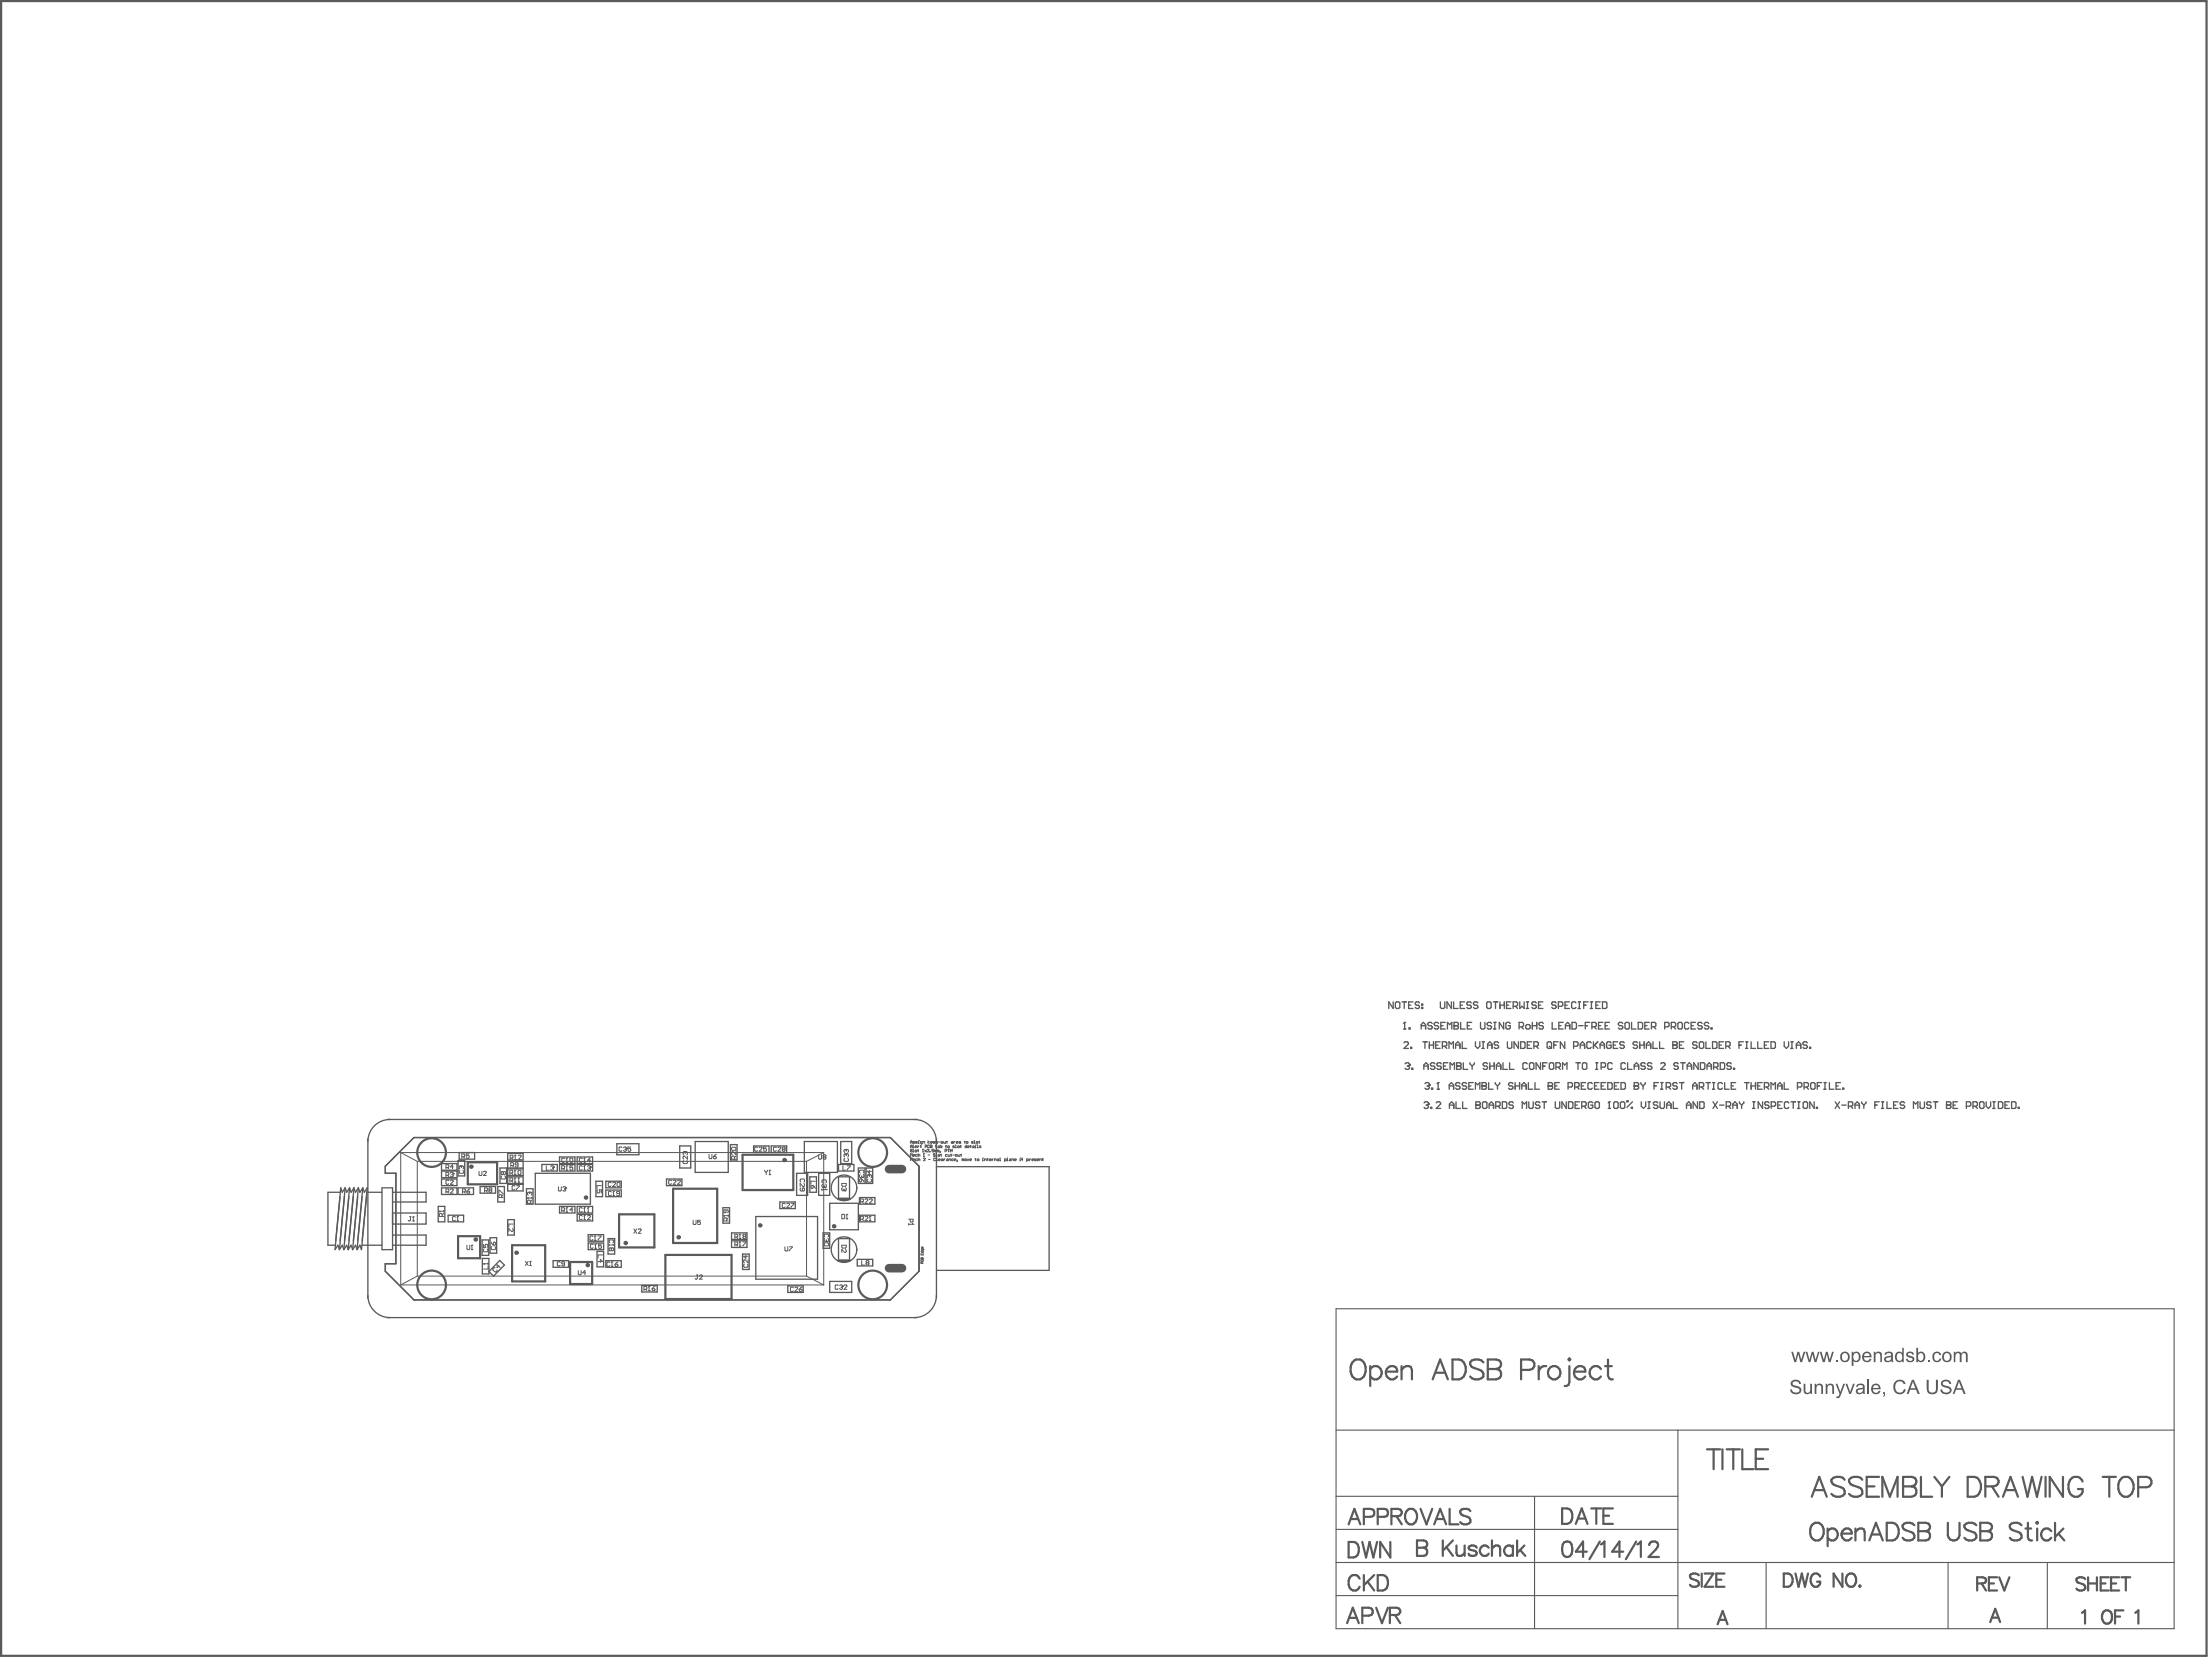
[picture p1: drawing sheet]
<svg xmlns="http://www.w3.org/2000/svg" width="425mm" height="319mm" viewBox="0 0 425 319" stroke-linecap="round" stroke-linejoin="round" font-family="sans-serif">
<g fill="none" stroke="#5a5a5a" stroke-width=".25">
<path d="M267.6 192.4v1.2l-.8-1.2v1.2M268.3 192.4h.4l.2 .2v.8l-.2 .2h-.4l-.2-.2v-.8zM269.3 192.4h.9M269.6 197.6h.5M269.8 192.4v1.2M269.8 196.3h.1M269.8 196.3v1.3M269.8 196.3l-.2 .2M270.6 193h.4M270.7 197.4h.2v.2h-.2zM271.4 192.4h-.8v1.2h.8M272.7 192.6l-.2-.2h-.4l-.2 .2 .2 .4h.4l.2 .2-.2 .4h-.4l-.2-.2"/>
<path d="M273 197.6v-.9l.4-.4 .5 .4v.9M273 196.9h.9M273.1 193.4h.2v.2h-.2zM273.1 192.8h.2v.2h-.2zM275.1 196.5l-.2-.2h-.4l-.2 .2 .2 .4h.4l.2 .2-.2 .5h-.4l-.2-.2M276.4 196.5l-.2-.2h-.5l-.2 .4 .2 .2h.5l.2 .5-.2 .2h-.5l-.2-.2M276.7 192.4v1l.2 .2h.4l.3-.2v-1M276.8 196.9h.4M277.6 196.3h-.8v1.3h.8M278.1 197.6v-1.3l.4 .4 .4-.4v1.3M278.8 192.4v1.2l-.8-1.2v1.2M279.2 192.4v1.2h.9"/>
<path d="M279.3 196.9h.1M279.3 196.3h.7l.2 .2-.2 .4 .2 .5-.2 .2h-.7zM279.3 196.9h.7M280.5 193h.4M280.6 196.3v1.3h.8M281.4 192.4h-.9v1.2h.9M281.9 196.9h.4M282.6 192.6l-.2-.2h-.4l-.2 .4 .2 .2h.4l.2 .4-.2 .2h-.4l-.2-.2M282.7 196.3h-.8v1.3h.8M283.9 192.6l-.2-.2h-.4l-.2 .2 .2 .4h.4l.2 .2-.2 .4h-.4l-.2-.2M284.4 196.3v1.1l.2 .2h.4l.3-.2v-1.1M285.6 192.6l.2-.2h.4l.2 .2v.8l-.2 .2h-.4l-.2-.2z"/>
<path d="M286.5 196.5l-.2-.2h-.4l-.2 .4 .2 .2h.4l.2 .5-.2 .2h-.4l-.2-.2M286.9 192.4h.8M287 197.6h.4M287 196.3h.4M287.2 196.3v1.3M287.3 192.4v1.2M288.1 193h.9M288.1 192.4v1.2M288.9 196.3v1.3l-.9-1.3v1.3M289 192.4v1.2M289.4 193h.4M290.1 196.5l-.2-.2h-.4l-.2 .2v.9l.2 .2h.4l.2-.2v-.5h-.4"/>
<path d="M290.3 192.4h-.9v1.2h.9M290.7 193.2h.6l.2-.2v-.4l-.2-.2h-.6v1.2M291.1 193.2l.4 .4M291.8 197.1h.7l.2-.2v-.4l-.2-.2h-.7v1.3M292 192.4v1.2l.4-.4 .4 .4v-1.2M292.3 197.1l.4 .5M293.2 192.4h.5M293.2 193.6h.5M293.3 196.7h.4l.2 .2v.5l-.2 .2h-.4l-.2-.2v-.5zM293.4 192.4v1.2M294.4 196.9h.8M294.4 196.3v1.3"/>
<path d="M295.1 192.6l-.2-.2h-.4l-.2 .2 .2 .4h.4l.2 .2-.2 .4h-.4l-.2-.2M295.2 196.3v1.3M295.6 193h.4M296.4 192.4h-.8v1.2h.8M296.5 196.5l-.2-.2h-.4l-.3 .2 .3 .4h.4l.2 .2-.2 .5h-.4l-.3-.2M298.2 196.3v1.3h.8M298.9 192.6l-.2-.2h-.4l-.2 .2 .2 .4h.4l.2 .2-.2 .4h-.4l-.2-.2M299.4 193.2h.6l.2-.2v-.4l-.2-.2h-.6v1.2M299.5 196.9h.4M300.3 196.3h-.8v1.3h.8M300.6 193h.5M300.7 197.6v-.9l.4-.4 .5 .4v.9"/>
<path d="M300.7 196.9h.9M301.5 192.4h-.9v1.2h.9M302 196.3h.6l.2 .2v.9l-.2 .2h-.6zM302.8 192.6l-.3-.2h-.4l-.2 .2v.8l.2 .2h.4l.3-.2M303.2 192.4h.4M303.2 193.6h.4M303.3 196.9h.8M303.4 192.4v1.2M304.2 193h.5M304.5 196.9h.5M305.1 192.4h-.9v1.2M305.4 196.3h-.9v1.3"/>
<path d="M305.5 192.4h.4M305.5 193.6h.4M305.7 192.4v1.2M305.8 197.1h.6l.3-.2v-.4l-.3-.2h-.6v1.3M306.2 197.1l.5 .5M306.6 193h.4M307.1 196.9h.4M307.4 192.4h-.8v1.2h.8M307.8 192.4h.7l.2 .2v.8l-.2 .2h-.7zM307.9 196.3h-.8v1.3h.8M308.4 196.9h.4M309.2 196.3h-.8v1.3h.8"/>
<path d="M311.7 196.5l-.2-.2h-.4l-.2 .2 .2 .4h.4l.2 .2-.2 .5h-.4l-.2-.2M312.4 196.3h.4l.2 .2v.9l-.2 .2h-.4l-.2-.2v-.9zM313.4 196.3v1.3h.9M314.7 196.3h.6l.3 .2v.9l-.3 .2h-.6zM316 196.9h.4M316.8 196.3h-.8v1.3h.8M317.2 197.1h.7l.2-.2v-.4l-.2-.2h-.7v1.3M317.7 197.1l.4 .5M319.8 197.1h.6l.2-.2v-.4l-.2-.2h-.6v1.3M321.1 197.1h.6l.2-.2v-.4l-.2-.2h-.6v1.3M321.5 197.1l.4 .5M322.3 196.5l.2-.2h.5l.2 .2v.9l-.2 .2h-.5l-.2-.2z"/>
<path d="M324.5 196.5l-.3-.2h-.4l-.2 .2v.9l.2 .2h.4l.3-.2M324.9 196.9h.4M325.7 196.3h-.8v1.3h.8M327 196.5l-.2-.2h-.4l-.3 .4 .3 .2h.4l.2 .5-.2 .2h-.4l-.3-.2M328.3 196.5l-.2-.2h-.5l-.2 .2 .2 .4h.5l.2 .2-.2 .5h-.5l-.2-.2M328.7 197.4h.2v.2h-.2zM70.7 218.7v30.5M74.4 214.9h101.7M118.5 219.6h4.2v2.1h-4.2zM133.5 219.2h6.4v5.9h-6.4zM140.3 219.8h1.3v2.9h-1.3zM154.5 219.2h6.4v5.9h-6.4z"/>
<path d="M161.5 219.2h2.1v4.2h-2.1zM179.9 218.7v30.5M269.7 200.2l.2-.2h.4l.3 .2v.2l-.9 .9h.9M271 201.1h.2v.2h-.2zM273.3 200h.9M273.7 200v1.3M274.6 200v1.3M274.6 200.7h.8M275.4 200v1.3M275.8 200.7h.4M276.7 200h-.9v1.3h.9M277.1 200.9h.6l.2-.2v-.5l-.2-.2h-.6v1.3"/>
<path d="M277.5 200.9l.4 .4M278.4 201.3v-1.3l.4 .4 .4-.4v1.3M279.6 200.7h.9M279.6 201.3v-.9l.5-.4 .4 .4v.9M280.9 200v1.3h.8M283.4 200v.9l.5 .4 .4-.4v-.9M284.7 201.3h.4M284.7 200h.4M284.9 200v1.3M285.8 200.7h.8M285.8 201.3v-.9l.4-.4 .4 .4v.9M287.9 200.2l-.2-.2h-.4l-.3 .2 .3 .5h.4l.2 .2-.2 .4h-.4l-.3-.2"/>
<path d="M289.6 200v1.1l.2 .2h.4l.2-.2v-1.1M291.7 200v1.3l-.8-1.3v1.3M292.1 200h.7l.2 .2v.9l-.2 .2h-.7zM293.4 200.7h.4M294.2 200h-.8v1.3h.8M294.7 200.9h.6l.2-.2v-.5l-.2-.2h-.6v1.3M295.1 200.9l.4 .4M297.2 200.2l.2-.2h.4l.3 .2v.9l-.3 .2h-.4l-.2-.2zM297.6 200.9l.5 .4M298.5 200.7h.4M299.3 200h-.8v1.3M300.6 200v1.3l-.8-1.3v1.3"/>
<path d="M302.3 200.9h.6l.2-.2v-.5l-.2-.2h-.6v1.3M303.6 200.7h.8M303.6 201.3v-.9l.4-.4 .4 .4v.9M305.7 200.2l-.2-.2h-.5l-.2 .2v.9l.2 .2h.5l.2-.2M306.1 200v1.3M306.3 200.7l.7 .6M307 200l-.9 .9M307.4 200.7h.8M307.4 201.3v-.9l.4-.4 .4 .4v.9M309.5 200.2l-.2-.2h-.4l-.3 .2v.9l.3 .2h.4l.2-.2v-.4h-.4M309.9 200.7h.4M310.8 200h-.9v1.3h.9"/>
<path d="M312 200.2l-.2-.2h-.4l-.2 .2 .2 .5h.4l.2 .2-.2 .4h-.4l-.2-.2M314.6 200.2l-.2-.2h-.5l-.2 .2 .2 .5h.5l.2 .2-.2 .4h-.5l-.2-.2M315 200.7h.9M315 200v1.3M315.9 200v1.3M316.3 200.7h.8M316.3 201.3v-.9l.4-.4 .4 .4v.9M317.5 200v1.3h.9M318.8 200v1.3h.9M321.4 200.7h.1M321.4 200h.6l.2 .2-.2 .5 .2 .4-.2 .2h-.6zM321.4 200.7h.6"/>
<path d="M322.6 200.7h.5M323.5 200h-.9v1.3h.9M326 200.2l-.2-.2h-.4l-.2 .2 .2 .5h.4l.2 .2-.2 .4h-.4l-.2-.2M326.4 200.2l.3-.2h.4l.2 .2v.9l-.2 .2h-.4l-.3-.2zM327.7 200v1.3h.9M329 200h.6l.2 .2v.9l-.2 .2h-.6zM330.3 200.7h.4M331.1 200h-.8v1.3h.8M331.5 200.9h.7l.2-.2v-.5l-.2-.2h-.7v1.3M332 200.9l.4 .4M334.1 200.7h.4M334.9 200h-.8v1.3"/>
<path d="M335.3 201.3h.5M335.3 200h.5M335.6 200v1.3M336.4 200v1.3h.8M337.7 200v1.3h.8M338.9 200.7h.5M339.8 200h-.9v1.3h.9M340.2 200h.6l.3 .2v.9l-.3 .2h-.6zM342.8 200v.9l.4 .4 .4-.4v-.9M344 201.3h.4M344 200h.4M344.2 200v1.3"/>
<path d="M345.1 200.7h.8M345.1 201.3v-.9l.4-.4 .4 .4v.9M347.2 200.2l-.2-.2h-.4l-.2 .4 .2 .3h.4l.2 .4-.2 .2h-.4l-.2-.2M347.6 201.1h.2v.2h-.2zM65.2 239.9l.6-.8 .3 .8M65.3 228.9h-2.3v10.2h1.4M66.1 239.9l.5-.8 .3 .8M66.2 229.8l-1 10.1M66.3 228.1l-.5 .8-.3-.8-1.1 11.8 .5-.8 .3 .8M66.3 228.1l.3 .8 .6-.8M66.3 228.1l-1 10.1M66.9 239.9l.5-.8 .3 .8"/>
<path d="M67.2 228.1l.2 .8 .6-.8M67.2 228.1l-1.1 11.8M67.7 239.9l.6-.8 .3 .8M67.9 229.8l-1 10.1M68 228.1l.3 .8 .5-.8M68 228.1l-1 10.1M68.7 229.8l-1 10.1M68.8 228.1l.3 .8 .6-.8M68.8 228.1l-.9 10.1M69.5 239.1h3.9M69.6 229.8l-1 10.1M69.7 228.1l.3 .8 .5-.8-.9 10.1"/>
<path d="M69.7 228.1l-1 10.1M70.4 229.8l-1 10.1-.3-.8-.5 .8M70.5 228.9h2.9M73.4 228.1h2v11.8h-2zM74 223.9l5.5-5.5h91.5l5.5 5.5v20.2l-5.5 5.5h-91.5l-5.5-5.5v-1.5h2v-17.3h-2zM75.4 228.9h6.5v1.9h-6.5M75.4 232.9h6.5v2.1h-6.5M75.4 237.1h6.5v2h-6.5M84.2 231.6h1.3v3h-1.3zM84.8 223.4h3v1.3h-3zM84.8 224.8h3v1.3h-3zM84.8 226.4h3v1.2h-3z"/>
<path d="M84.8 228.1h3v1.2h-3zM86.1 233.3h3v1.3h-3zM88 222.8h1.3v3h-1.3zM88 228.1h3v1.2h-3zM88.2 221.3h3v1.3h-3zM92.2 227.8h3v1.3h-3zM92.6 238.1h1.3v2.9h-1.3zM94.1 237.6h1.3v3h-1.3zM95.6 227.8h1.3v3h-1.3zM96 224.3h1.3v2.9h-1.3zM97.5 234.2h1.3v2.9h-1.3zM97.5 227.4h3v1.3h-3z"/>
<path d="M97.5 221.5h3v1.2h-3zM97.5 223h3v1.3h-3zM97.5 224.4h3v1.3h-3zM97.5 225.9h3v1.3h-3zM101.1 228.2h1.3v3h-1.3zM102.8 225.3h10.6v5.9h-10.6zM104.1 223.6h3v1.2h-3zM107.5 231.6h3v1.3h-3zM107.5 222.1h3v1.3h-3zM107.5 223.6h3v1.2h-3zM110.9 231.6h2.9v1.3h-2.9zM110.9 222.1h2.9v1.3h-2.9z"/>
<path d="M110.9 223.6h2.9v1.2h-2.9zM110.9 233.2h2.9v1.2h-2.9zM113 237h3v1.3h-3zM113 238.7h3v1.2h-3zM114.5 226.8h1.2v3h-1.2zM116.4 228.5h2.9v1.3h-2.9zM116.4 226.8h2.9v1.3h-2.9zM116.8 237.8h1.3v3h-1.3zM128 226.4h3v1.2h-3zM130.6 220h2.1v4.3h-2.1zM138.9 231.9h1.3v2.9h-1.3zM140.5 236.7h3v1.3h-3z"/>
<path d="M140.5 238.2h3v1.3h-3zM144.8 220h2.9v1.3h-2.9zM145.2 233.6h11.9v12h-11.9zM148.2 220h2.9v1.3h-2.9zM149.8 230.8h3v1.2h-3zM153 225.3h2.2v4.2h-2.2zM155.6 225.9h1.2v3h-1.2zM157.3 225.3h2.1v4.2h-2.1zM158.1 236.7h1.3v3h-1.3zM159.4 231h5.5v5.1h-5.5zM161.1 223.6h2.9v1.2h-2.9zM161.1 230.2v-4.3h2.1v4.3"/>
<path d="M164.9 224.3h1.3v2.9h-1.3zM165.1 233.3h3v1.3h-3zM165.1 229.9h3v1.3h-3zM166.4 224.3h1.2v2.9h-1.2zM179.9 224h21.6v19.9h-21.6M74.4 253h101.7M92.7 241.6h1.2v3h-1.2zM96 242l.9 .9-2.1 2.1-.9-.9zM106.3 242h2.9v1.3h-2.9zM114.7 240.3h1.3v2.9h-1.3zM116.4 242h2.9v1.3h-2.9zM123.3 246.8h3v1.3h-3z"/>
<path d="M142.7 240.8h1.2v2.9h-1.2zM151.3 246.9h3v1.2h-3zM159.4 246h4.2v2.1h-4.2zM161.1 242v-4.2h2.1v4.2M164.7 241.8h2.9v1.3h-2.9z"/>
</g>
<g fill="none" stroke="#5a5a5a" stroke-width=".42">
<path d="M.2 .2h423.7v317.7h-423.7zM88 237.3h4.2v4.3h-4.2zM89.9 223.2h5.6v4.2h-5.6zM98.4 239.1h6.3v6.9h-6.3zM118.9 233.2h6.8v6.3h-6.8zM129.3 228.2h8.5v10.5h-8.5zM142.7 221.7h9.7v6.8h-9.7zM109.5 242.3h4.3v4.2h-4.3zM127.8 240.9h12.7v8.5h-12.7zM327.9 278.3h2.6M329.2 278.3v3.8M330.9 278.3v3.8"/>
<path d="M331.7 278.3h2.5M333 278.3v3.8M334.7 278.3v3.8h2.2M339.7 278.3h-2.4v3.8h2.4M259.1 296.1h1a1.61 1.61 0 0 1 .7 2.5l-.7 .4h-1zM259.1 292.7l1.1-3 1.1 3M259.5 291.7h1.4M261.7 296.1l.7 2.9 .7-2.9 .7 2.9 .7-2.9M262 291.2l1.7-.1a.77 .77 0 0 0 .3-.8 .77 .77 0 0 0-.7-.6h-1.3v3M264.7 291.2l1.7-.1a.79 .79 0 0 0 .2-.8 .79 .79 0 0 0-.7-.6h-1.2v3M267.1 296.1v2.9l-2-2.9v2.9M267.3 291.1h1.3a.79 .79 0 0 0 .7-.8l-.3-.5-.4-.1h-1.3v3"/>
<path d="M268.3 291.1l1 1.6M270.2 290.1l.6-.4a1.42 1.42 0 0 1 1.3 .7 1.42 1.42 0 0 1-.1 1.6 1.02 1.02 0 0 1-1.5 .5 1.74 1.74 0 0 1-.3-2.4zM272.2 295.8l1.7 .1a.74 .74 0 0 1 0 1.1l-.4 .2a.79 .79 0 0 1 .7 .7 .79 .79 0 0 1-.7 .8h-1.3zM272.2 297.2h1.3M272.9 289.7l1.1 3 1.1-3M275.5 292.7l1.2-3 1.1 3M275.9 291.7h1.5M277.2 295.8v2.9M277.8 297l1.3 1.7M278.5 289.7v3h1.7M279.1 295.8l-1.9 2M279.8 296.7v1.5l.1 .4 .7 .1 .8-.5"/>
<path d="M281.4 296.7v2M282.5 290.1a1.26 1.26 0 0 0-2 0 .75 .75 0 0 0 .6 .9l.8 .2a.74 .74 0 0 1 .3 1.3 1.29 1.29 0 0 1-1.7-.3M283.7 297.2a.91 .91 0 0 0-1.6 0l.2 .3 1.2 .4 .2 .4a.91 .91 0 0 1-1.6 0M286 297.2a.95 .95 0 0 0-1.4-.2 .95 .95 0 0 0 0 1.4 .95 .95 0 0 0 1.4-.1M286.6 297.3l.7-.6h.5l.3 .2 .1 .4v1.4M286.6 295.8v2.9M290.6 297.2a.95 .95 0 0 0-1.4-.2 .95 .95 0 0 0 0 1.4 .95 .95 0 0 0 1.4-.1M290.6 296.7v2M291.4 295.8v2.9M292 297.6l1 1.1M292.8 296.7l-1.4 1.5M300.5 296.1a.98 .98 0 0 1 1.4 .4 2.46 2.46 0 0 1-.3 2.3 .91 .91 0 0 1-1.4-.5 2.5 2.5 0 0 1 .3-2.2z"/>
<path d="M304.8 297.9h-2.1l1.4-1.9v2.9M307.3 296l-2 3.4M307.5 296.5l.7-.5v2.9M311.8 297.9h-2.1l1.4-1.9v2.9M314.3 296l-2 3.4M314.5 296.5l.7-.5v2.9M316.8 296.7a.74 .74 0 0 1 .6-.7h.6a.69 .69 0 0 1 .4 1.1l-1.7 1.8h2M337.3 280.1h1.4M348.1 287.4l1.4-3.8 1.4 3.8M348.6 286.1h1.8M354.4 284.1a1.65 1.65 0 0 0-2.6 0 1 1 0 0 0 .7 1.1l1.1 .4a.91 .91 0 0 1 .8 .6 .91 .91 0 0 1-.4 1 1.73 1.73 0 0 1-2.2-.4M357.8 284.1a1.65 1.65 0 0 0-2.6 0 1 1 0 0 0 .7 1.1l1.1 .4a.91 .91 0 0 1 .7 .6 .91 .91 0 0 1-.3 1 1.73 1.73 0 0 1-2.2-.4"/>
<path d="M358.6 285.4h1.5M361 283.6h-2.4v3.8h2.4M361.6 287.4v-3.8l1.4 3.8 1.5-3.8v3.8M365.6 283.6h1.6l.6 .1a.91 .91 0 0 1 0 1.5l-.6 .2 .6 .2a1.03 1.03 0 0 1 .3 1.1 1.03 1.03 0 0 1-.9 .7h-1.6zM365.6 285.4h1.6M369 283.6v3.8h2.2M371.6 283.6l1.4 1.8M373 285.4v2M374.5 283.6l-1.5 1.8M378 283.6h1.3a1.84 1.84 0 0 1 1.2 2.3 1.66 1.66 0 0 1-1.2 1.5h-1.3zM381.4 285.4h1.6a1.01 1.01 0 0 0 .9-1.1l-.3-.6-.6-.1h-1.6v3.8M382.7 285.4l1.2 2"/>
<path d="M384.8 287.4l1.4-3.8 1.5 3.8M385.3 286.1h1.9M388.6 283.6l.9 3.8 .9-3.8 .9 3.8 .9-3.8M393 283.6v3.8M396.3 283.6v3.8l-2.5-3.8v3.8M400.1 284.5a1.4 1.4 0 0 0-1.6-.9 1.4 1.4 0 0 0-1.1 1.4 2.11 2.11 0 0 0 1.1 2.4 1.33 1.33 0 0 0 1.6-1.5h-.9M403.9 283.6h2.6M405.2 283.6v3.8M407.7 283.7a1.48 1.48 0 0 1 2.2 1.3 1.78 1.78 0 0 1-1.9 2.4 2.23 2.23 0 0 1-.3-3.7zM410.8 285.6h1.6a1 1 0 0 0 .9-1 1 1 0 0 0-.9-1h-1.6v3.8M258.8 311.6l1.1-2.9 1.1 2.9M259.2 310.6h1.4"/>
<path d="M261.2 303.1a1.1 1.1 0 0 0-1.2-.7 1.1 1.1 0 0 0-.9 1.1 1.35 1.35 0 0 0 1.4 1.9l.7-.7M261.7 310.2l1.7-.1a.77 .77 0 0 0 .3-.9 .77 .77 0 0 0-.7-.5h-1.3v2.9M262 302.4v3M262.7 303.7l1.3 1.7M264 302.4l-2 2M264.4 308.7l1.1 2.9 1.1-2.9M264.7 302.4h.9a1.61 1.61 0 0 1 .8 2.6l-.8 .4h-.9zM267 310.1h1.3a.79 .79 0 0 0 .7-.9l-.3-.4-.4-.1h-1.3v2.9M268 310.1l1 1.5M326.4 302.5a1.18 1.18 0 0 0-1.7 0 .62 .62 0 0 0 .4 .7l.7 .2a.62 .62 0 0 1 .5 .5 .62 .62 0 0 1-.2 .6 1.11 1.11 0 0 1-1.4-.2M326.9 302.1v2.6M327.5 302.1h1.7l-1.7 2.6h1.7"/>
<path d="M329.7 303.3h1M330 311.9l.9-2.6 1 2.6M330.3 311h1.2M331.3 302.1h-1.6v2.6h1.6M342.7 302.1h.8a1.36 1.36 0 0 1 .9 1.3 1.36 1.36 0 0 1-.9 1.3h-.8zM344.9 302.1l.6 2.6 .6-2.6 .6 2.6 .6-2.6M349.7 302.7a.94 .94 0 0 0-1.1-.6 .94 .94 0 0 0-.8 1 1.19 1.19 0 0 0 1.3 1.6 .91 .91 0 0 0 .6-1h-.6M353.9 302.1v2.6l-1.7-2.6v2.6M354.9 302.5a.95 .95 0 0 1 1.1-.3 .95 .95 0 0 1 .6 .9 1.19 1.19 0 0 1-1.2 1.6 1.48 1.48 0 0 1-.5-2.2zM357.2 304.5l.1-.1 .1 .1-.1 .2zM379.8 304l1.5-.1a.54 .54 0 0 0 0-.9l-1.5-.2v2.6M380.7 304l.8 1.4"/>
<path d="M382.1 304h.9M382.3 311.4l1-2.5 .9 2.5M382.7 310.6h1.2M383.6 302.8h-1.5v2.6h1.5M384.1 302.8l.9 2.6 1-2.6M400 309.7l.5-.5v2.5M400.6 303.2a1.18 1.18 0 0 0-1.7 0 .62 .62 0 0 0 .5 .7l.7 .3a.62 .62 0 0 1 .5 .4 .62 .62 0 0 1-.3 .7 1.11 1.11 0 0 1-1.4-.3M401.1 304h1.7M401.1 302.8v2.6M402.8 302.8v2.6M403.6 304h.9M404.1 309.5a.92 .92 0 0 1 1-.3 .92 .92 0 0 1 .6 1 1.1 1.1 0 0 1-.2 1.2 1.1 1.1 0 0 1-1.2 .2 1.61 1.61 0 0 1-.2-2.1z"/>
<path d="M405.1 302.8h-1.5v2.6h1.5M405.5 304h1M406.3 310.4h1M407.1 302.8h-1.6v2.6h1.6M407.5 302.8h1.7M407.9 309.2h-1.6v2.5M408.4 302.8v2.6M410.2 309.7l.6-.5v2.5"/>
</g>
<g fill="none" stroke="#5a5a5a" stroke-width=".19">
<path d="M174.9 219.5v-.3l.2-.2 .1 .2v.3M174.9 219.3h.3M175.4 219.8v.6M175.7 219.2l-.3 .1h.2v.2h-.2M176.2 219.2l-.3 .1h.2v.2h-.2M176.4 219.5h.1M176.4 219.2l.1 .3M176.5 219h.1M176.9 219.9l.1 .5M177.1 219.5l-.3-.1 .1-.2h.2v.4l-.1 .1M177.3 219.5v-.3h.3v.3M178.3 219v.5"/>
<path d="M178.5 219.9h-.3l.1 .5 .2-.1M178.5 219.2l-.2 .1 .2 .2M178.7 219.8l.3 .1v.5h-.3zM178.8 219.3h.3l-.1-.1-.2 .1 .1 .2h.1M179.3 219.3h.3v-.1l-.3 .1 .1 .2h.2M179.8 219.5h.3v-.2l-.3-.1v.5M179.9 219.8l-.1 .6M180.3 219.3h.3M180.6 219.8v.6l.4-.1-.1-.3h-.3M180.8 219.3l.2-.1 .1 .2-.2 .1zM181.3 219.2l.1 .3h.2v-.3M181.7 219.9l.1 .5"/>
<path d="M181.8 219.2h.2M181.9 219.1l.1 .4M182.8 219.2l.2 .1v.2h-.2v-.2h.2M183.2 219.2v.3M183.5 219.2l-.3 .1M183.5 219.8l.1 .6M183.7 219.3h.3v-.1l-.3 .1 .1 .2h.2M184.3 219.2l.3 .1v.2h-.3v-.2h.3M184.6 219.9v.5M185.2 219.2h.2M185.3 219.1l.1 .4M185.6 219.3l.3-.1 .1 .2-.3 .1z"/>
<path d="M185.7 219.8v.6h-.2l-.1-.3 .3-.1M186.5 219.9v.5M187 219.2l-.4 .1h.3v.2h-.3M187.1 219.5h.2M187.1 219l.1 .5M187.4 219.8h.1M187.6 219.3l.2-.1 .1 .2-.3 .1zM187.7 219.8l.1 .6M188.1 219.2h.1M188.2 219.1v.4M77 221.3v25.4M77 221.3l3.2 1.7"/>
<path d="M77 221.3h81.2M78.7 233.6h.3M78.8 233.6v.7l-.1 .1-.3-.1M79.3 234.4h.3M79.4 233.6h.1M79.4 233.6v.8M79.4 233.6l-.1 .1M80.2 223v22M80.2 223h74.7M84.4 232.6h.1M84.4 232.6h.8M84.4 232.6l.1 .1"/>
<path d="M84.9 233.6v-.4l-.1-.2h-.3l-.1 .6h.8M85.2 233l-.3 .3M85.2 232.4v.3M85.7 224.2h.4l.1-.5-.5-.1v.8M85.7 225.7h.4l.1-.5-.5-.1v.8M85.7 228.8l.5-.1-.1-.4h-.4v.8M86 228.8l.2 .3M86 224.2l.2 .2M86 225.7l.2 .2M86.2 226.7l-.1-.1-.4 .1v.6l.1 .1 .4-.1M86.5 226.7l.1-.1 .5 .1-.6 .7h.6M86.5 225.2l.4-.1 .2 .3"/>
<path d="M86.5 228.4l.1-.1 .5 .1-.6 .7h.6M86.8 225.5h.1M86.9 225.5l.2 .2-.2 .2h-.3l-.1-.1M87.1 225.4h.1M87.1 224h-.6l.4-.4v.8M87.1 225.4l-.2 .1M87.5 233.7l-.1-.1-.5 .1 .2 .7h.3l.1-.1M87.8 234.4h.3M87.9 233.6h.1M87.9 233.6v.8M87.9 233.6l-.1 .1M88.3 224.7l-.1 .2 .1 .4h.6l.2-.2-.2-.4"/>
<path d="M88.5 223.9h.1M88.5 223.9l-.3 .1 .1 .5M88.5 223.9l.1 .1M88.6 224l.2-.1 .3 .1-.2 .5M88.6 224v.2M88.7 222.1h.4l.2-.4-.6-.2v.9M88.8 228.8l.6-.1-.1-.4h-.5v.8M89 222.1l.3 .3M89.1 228.8l.3 .3M89.7 228.7h.4l.1 .3-.4 .1zM89.7 239.1v.7l.1 .1h.3l.1-.1v-.7M90.1 221.5h-.5v.5l.3-.2 .2 .2-.1 .4h-.3l-.1-.2"/>
<path d="M90.2 228.3l-.5 .4M90.5 239.9h.3M90.7 239.1h.1M90.7 239.1l-.2 .1M90.7 239.1v.8M92 224.9v.7l.1 .1 .5-.1v-.7M92.9 225l.1-.1 .4 .1-.5 .7h.5M92.9 238.9v.6h.4l-.1-.3 .1-.3h.3l.1 .2-.1 .4M93 239.8l-.1 .1 .1 .5h.6l.1-.2-.1-.4M93.1 228.6h.4l.1-.4-.5-.1v.8M93.4 228.6l.2 .3M94.1 228.5h.3"/>
<path d="M94.1 228.5l-.2-.2 .2-.2 .4 .1-.1 .3M94.1 228.5l-.2 .1 .2 .3h.3l.1-.2-.1-.2M94.4 238.5l.4 .6M94.5 239.3l-.1 .2 .1 .4h.6l.1-.1-.1-.5M94.9 238.5l.3 .2-.1 .4h-.3zM95.8 229.1v-.6l.9 .6M96.4 229.9l-.1-.5h-.3l-.2 .5h.9M96.4 225.8l-.1 .1 .1 .5h.6l.1-.2-.1-.4M96.7 225.1l-.1-.2-.3 .2 .1 .4 .3-.1M96.7 225.1l.1-.2 .3 .2-.1 .4-.3-.1M96.7 229.4l-.3 .3M96.7 225.1v.3"/>
<path d="M98 225.2h.4l.1-.4-.5-.1v.8M98 226.7h.4l.1-.4-.5-.1v.8M98 222.3h.4l.1-.4-.5-.1v.8M98.1 223.8h.4l.2-.4-.6-.2v.9M98.3 226.7l.2 .3M98.3 225.2l.2 .3M98.3 222.3l.2 .3M98.4 223.8l.3 .3M98.5 235.9l.1 .1-.1 .5h-.2l-.6-.6v.6M98.6 235h-.9v.6M98.8 227h.3M98.8 225.5h.3"/>
<path d="M98.8 222.6h.3M98.9 226.2h.1M98.9 224.7h.1M98.9 226.2l-.1 .1M98.9 224.7v.8M98.9 226.2v.8M98.9 227.8l-.1-.2-.4 .2 .1 .7h.3l.1-.2M98.9 224.7l-.1 .1M99 221.8h.1M99 221.8v.8M99 221.8l-.2 .1M99.2 227.6h.6l-.6 .9"/>
<path d="M99.5 227h.3M99.5 224.8l.1-.1 .5 .1-.2 .7h-.3l-.1-.1zM99.5 223.7h-.4l-.1-.2 .1-.3 .4 .2v.5l-.1 .2h-.3l-.1-.2M99.6 221.9l.1-.1 .4 .1-.5 .7h.5M99.6 226.2h.1M99.6 226.2v.8M99.6 226.2l-.1 .1M101.3 230h.1M101.3 230h.9M101.3 230l.2 .2M101.6 228.9h.1M101.6 228.9l-.3 .1 .2 .5"/>
<path d="M101.6 228.9l.2 .1M101.8 229l.1-.1 .3 .1-.1 .5M101.8 229v.2M101.9 231v-.4l-.1-.2h-.3l-.2 .6h.9M102.2 230.4l-.3 .3M102.2 229.9v.3M104.9 223.8v.9h.6M105.8 224l.4-.2 .1 .3M106.1 224.3h.1M106.2 224.3l.1 .1-.1 .3h-.3l-.1-.2M106.3 224.1h.1M106.3 224.1l-.1 .2"/>
<path d="M107.3 227.9v.6l.1 .2 .4-.2v-.6M107.9 224.4h.4l.2-.4-.6-.2v.9M107.9 232.4h.4l.2-.4-.6-.1v.8M108.1 228l.4-.1 .2 .2M108.2 224.4l.3 .3M108.2 232.4l.3 .3M108.4 228.3h.1M108.5 222.5l-.2-.2-.4 .2v.5l.1 .2 .5-.2M108.5 228.3l.2 .1-.2 .3-.4-.2M108.7 228.1h.1M108.7 228.1l-.2 .2M108.8 224.7h.3"/>
<path d="M108.8 232.7h.3M108.8 223.2h.3M108.9 223.8h.1M108.9 231.9h.1M108.9 222.3h.1M108.9 223.8l-.1 .2M108.9 222.3v.9M108.9 223.8v.9M108.9 231.9v.8M108.9 231.9l-.1 .1M108.9 222.3l-.1 .2M109.5 222.5l.1-.2 .4 .2v.5l-.1 .2-.4-.2z"/>
<path d="M110 223.8h-.5v.5l.2-.2 .3 .2-.1 .4h-.3l-.1-.2M110 232.3h-.5l.4-.4v.8M111.9 224l-.2-.2-.4 .2 .1 .7h.3l.2-.2M111.9 233.5l-.2-.1-.4 .1v.5l.1 .2 .5-.2M111.9 222.5l-.2-.2-.4 .2v.5l.1 .2 .5-.2M111.9 232l-.2-.1-.4 .1 .1 .7h.3l.2-.1M112.1 224.7h.3M112.1 234.2h.3M112.1 232.7h.3M112.1 223.2h.3M112.3 233.4h.1M112.3 223.8h.1"/>
<path d="M112.3 231.9h.1M112.3 222.3h.1M112.3 222.3v.9M112.3 223.8v.9M112.3 231.9v.8M112.3 233.4v.8M112.3 233.4l-.2 .1M112.3 223.8l-.2 .2M112.3 231.9l-.2 .1M112.3 222.3l-.2 .2M112.9 224l.4-.2 .1 .3M112.9 233.5l.1-.1 .4 .1-.5 .7h.5"/>
<path d="M112.9 232.7h.2M113 231.9h.1M113 231.9v.8M113 231.9l-.1 .1M113.1 224.3h.2M113.3 224.3l.1 .1-.1 .3h-.3l-.1-.2M113.4 224.1h.1M113.4 224.1l-.1 .2M113.4 222.8h-.5l.4-.5v.9M113.9 237.4l-.1-.1-.5 .1 .2 .8h.3l.1-.2M114 239l-.2-.1-.4 .1v.5l.1 .2 .5-.2M114.2 238.2h.3"/>
<path d="M114.3 239.7h.3M114.3 237.3h.1M114.3 237.3v.9M114.3 237.3l-.1 .1M114.4 238.9h.1M114.4 238.9v.8M114.4 238.9l-.1 .1M114.8 228.4l-.1 .2 .1 .4h.3l.1-.1-.1-.5h.4v.6M114.9 237.3h.6l-.6 .9M115.5 227.6h-.8v.6M115.5 238.9h-.5v.4l.2-.2 .3 .2-.1 .4-.4-.2M117 238.9v.3"/>
<path d="M117 239h.9M117.1 238.6l-.1-.2 .1-.3h.6l.2 .1-.2 .4M117.4 227.1l-.1-.1-.4 .1v.6l.1 .1 .4-.1M117.4 239.7l.2-.1 .3 .1-.2 .4-.3-.1M117.4 239.7l-.1-.1-.3 .1 .1 .4 .3-.1M117.4 239.7v.3M117.4 228.9l-.1-.2-.4 .2 .1 .7h.3l.1-.2M117.7 227.1l.1-.1 .4 .1-.5 .7h.5M117.7 238.9l.2 .1M117.7 229.6h.3M117.9 239h.1M117.9 228.7h.1"/>
<path d="M117.9 228.7v.9M117.9 228.7l-.2 .2M118.5 227.1l.2-.1 .4 .1v.6l-.1 .1-.5-.1zM119 229.2h-.4l-.1-.2 .1-.3 .4 .2v.5l-.1 .2h-.3l-.1-.2M119.5 220.4l-.2-.2-.4 .2v.5l.2 .1 .4-.1M119.8 220.4l.4-.2 .1 .3M120.1 220.7h.1M120.2 220.7l.1 .1-.1 .2-.4-.1M120.3 220.5h.1M120.3 220.5l-.1 .2M121.2 220.2h-.6v.5l.3-.2 .3 .2-.2 .3-.4-.1M121.8 235.9l.5 .9"/>
<path d="M122.3 235.9l-.5 .9M122.6 236.1l.1-.2 .5 .2-.6 .7h.6M129 226.7l-.1-.1-.4 .1v.6l.1 .1 .4-.1M129.3 226.7l.1-.1 .5 .1-.6 .7h.6M130.2 226.7l.1-.1 .4 .1-.5 .7h.5M131.3 222.8l-.1 .2 .1 .4h.6l.2-.2-.2-.4M131.5 221.1h.1M131.5 221.1l-.3 .2 .1 .4M131.5 221.1l.1 .2M131.6 221.3l.2-.2 .3 .2-.2 .4M131.6 221.3v.1M132.1 222v.6l-.6-.6-.3 .1 .1 .5"/>
<path d="M133.2 234.3v.7l.1 .1 .4-.1v-.7M134.6 234.3h-.6v.4l.3-.2 .3 .2-.2 .4-.4-.1M136.2 221.6v.7l.1 .2h.3l.2-.2v-.7M137.1 222.1h.4l.1 .2-.1 .2h-.3zM137.6 221.6l-.5 .5M139.1 233.4h.1M139.1 233.4h.8M139.1 233.4l.1 .2M139.5 232.3v.4l-.2 .2-.2-.2 .1-.4h.6l.1 .1-.1 .5M139.6 234.4v-.4l-.1-.2h-.3l-.1 .6h.8M139.9 233.8l-.3 .3M139.9 233.3v.3"/>
<path d="M140.7 220.3h.6l.1 .1-.1 .5h-.6l-.2-.2zM141.1 222.6v-.5l-.1-.1h-.3l-.2 .6h.9M141.2 237.5h.4l.1-.4-.5-.1v.8M141.2 239h.4l.1-.4-.5-.2v.9M141.4 221.1v.6l-.6-.6-.3 .2 .2 .4M141.4 222l-.3 .3M141.5 239l.2 .3M141.5 237.5l.2 .3M142 239.3h.3M142 237.8h.3M142.1 238.4h.1M142.1 237h.1"/>
<path d="M142.1 238.4l-.1 .2M142.1 237v.8M142.1 238.4v.9M142.1 237l-.1 .1M142.7 238.4h.6l-.6 .9M142.9 237.4l-.2-.2 .2-.2 .4 .1-.1 .3M142.9 237.4l-.2 .1 .2 .3h.3l.1-.2-.1-.2M142.9 237.4h.3M145.5 220.4l-.1-.2-.4 .2v.5l.1 .1 .4-.1M145.8 220.4l.2-.2 .4 .2-.6 .6h.6M146.9 224.7l.3 .4M147.2 225.1v.4"/>
<path d="M147.2 220.2h-.5v.5l.3-.2 .2 .2-.1 .3-.4-.1M147.4 224.7l-.2 .4M147.7 225.5h.3M147.9 224.7h.1M147.9 224.7v.8M147.9 224.7l-.2 .1M149.1 220.4l-.1-.2-.4 .2v.5l.1 .1 .4-.1M149.4 220.4l.2-.2 .4 .2-.6 .6h.6M150.4 220.7l-.1-.2 .1-.3 .4 .2-.1 .3M150.4 220.7l-.1 .1 .1 .2 .4-.1-.1-.2M150.4 220.7h.3M150.8 239.4v.7l.1 .1 .4-.1v-.7"/>
<path d="M150.8 231.2l-.1-.2-.4 .2 .1 .7h.3l.1-.2M151.1 231.2l.2-.2 .4 .2-.6 .7h.6M151.6 239.4h.6l-.6 .8M152 231h.5l-.5 .9M153.8 227l-.1-.2 .1-.4h.6l.2 .1-.2 .5M153.8 228.1l-.1 .1 .1 .5h.6l.2-.5-.3-.1-.2 .6M154.4 227.2l.2 .2-.2 .4h-.1l-.6-.6v.6M154.9 223v22M155.9 227.6h.3l-.1 .6-.3-.2zM156.2 227.6l.4 .6M156.6 226.8h-.8v.5M157.3 221.7v.7l.1 .2h.3l.1-.2v-.7"/>
<path d="M157.9 228.2v.3M157.9 228.4h.9M158 227.1l-.1-.1 .1-.5h.6l.2 .2-.2 .4M158 227.4l-.1 .4 .1 .2 .3-.2M158.2 221.3v25.4M158.2 221.3l-3.3 1.7M158.2 222.1l-.1-.1 .1-.3 .5 .1-.2 .3M158.2 222.1l-.1 .2 .1 .3h.3l.2-.2-.2-.3M158.2 222.1h.3M158.3 227.7v.1M158.3 227.8l.2 .2M158.5 228h.1"/>
<path d="M158.5 237.5l-.2-.2 .2-.3h.5l.2 .1-.2 .4M158.5 238.6h.5l.2 .2-.2 .4h-.5l-.2-.2zM158.5 237.8l-.2 .4 .2 .2 .3-.2M158.6 227.4l.2 .4-.3 .2M158.6 228.2l.2 .2M158.8 228.4h.1M158.8 238.2l.1 .2M158.8 238.1v.1M158.9 238.4h.1M159 237.8l.2 .4-.3 .2M161.7 239.1h.9v.4l-.2 .1h-.6zM161.7 227.2h.9v.4l-.2 .2h-.6z"/>
<path d="M161.7 233.2l.6 .1-.2 .7h-.4zM161.8 228l-.1 .4 .1 .2 .3-.2M161.9 223.8v.9h.6M162.1 228.3v.1M162.1 228.4l.2 .2M162.3 228.6h.1M162.3 222.4l-.2 .2 .2 .4h.6l.1-.2-.1-.4M162.4 221.5h.1M162.4 220.7h.1M162.4 221.5l-.3 .2 .2 .4M162.4 220.7l-.3 .2 .2 .4M162.4 221.5l.2 .2"/>
<path d="M162.4 228l.2 .4-.3 .2M162.4 239.9l.2 .2-.2 .4h-.1l-.6-.6v.6M162.4 220.7l.2 .2M162.6 221.7l.1-.2 .3 .2-.1 .4M162.6 220.9l.1-.2 .3 .2-.1 .4M162.6 220.9v.1M162.6 221.7v.1M162.6 234h.3M162.7 233.2h.1M162.7 233.2v.8M162.7 233.2l-.1 .1M162.8 223.8h.5l-.5 .9"/>
<path d="M165.2 225.2l-.1-.1 .1-.4h.6l.2 .1-.2 .4M165.2 225.5l-.1 .4 .1 .2 .3-.2M165.2 226.3h.3l-.1 .6-.3-.1zM165.3 234.1h.4l.2-.4-.6-.2v.9M165.3 230.7h.4l.2-.4-.6-.1v.8M165.5 225.9l.2 .2M165.5 225.8v.1M165.5 226.3l.5 .6M165.6 234.1l.3 .3M165.6 230.7l.3 .3M165.7 226.1h.1M165.8 225.5l.2 .4-.3 .2"/>
<path d="M166.2 233.7l.1-.2 .4 .2v.1l-.5 .6h.5M166.2 230.3l.1-.1 .4 .1-.5 .7h.5M166.7 226.4l-.1 .2 .1 .4h.6l.1-.2-.1-.4M166.9 225.6h.1M166.9 225.6l-.3 .1 .1 .5M166.9 225.6l.1 .1M167 224.7v.6l-.4-.4h.8M167 230.3l.1-.1 .5 .1-.6 .7h.6M167 225.7l.1-.1 .3 .1-.1 .5M167 225.7v.2M167 234.4h.3M167.1 233.5h.1"/>
<path d="M167.1 233.5l-.1 .2M167.1 233.5v.9M174.6 234.1h.8l-.1 .5h-.3l-.1-.5M174.6 234.9v.3M174.6 235.1h.8M174.9 220.4v-.4l.2-.2 .1 .2v.4M174.9 222v-.5l.2 .2 .1-.2v.5M174.9 222.9v-.6l.2 .2 .1-.2v.6M174.9 220.1h.3M175.2 220.7h-.3l.3 .4h-.3M175.3 234.9l.1 .2M175.4 220.7v.5"/>
<path d="M175.4 221.2h.1M175.4 222.7h.3l-.1-.2-.2 .1v.3h.2M175.4 221.8h.3l-.1-.1-.2 .1v.1l.2 .1M175.4 220.4h.1M175.4 235.1h.1M175.8 220.9l.2-.1 .1 .3-.2 .1zM175.8 220.2h.3l-.1-.2-.2 .1 .1 .3h.1M176.2 221.7l-.3 .1 .1 .2h.2M176.2 222.5l-.3 .1 .1 .3h.2M176.3 220.8h.2M176.3 220v.4M176.4 222.6l.2-.1 .1 .4"/>
<path d="M176.4 220.7l.1 .5M176.4 221.5v.5M176.4 222.3v.6M176.4 221.8l.2-.1 .1 .3M176.5 224v20M176.5 220l-.2 .2M176.8 220h.2M177.2 221.2h.2M177.3 220.7h.1M177.3 220.7v.5M177.3 220.7h-.1M177.4 239.5l-.1 .2-.2-.1v-.1l.1-.1v.3"/>
<path d="M177.4 239.8l-.1 .3-.2-.1v-.2h.3l.1 .2M177.4 222.4h.3l-.3 .5h.3M177.4 222h.2M177.5 221.5h.1M177.5 221.5v.5M177.5 221.5l-.1 .1M177.6 220.8l.3 .4-.1-.2 .1-.2-.3 .4M177.7 220.2l.3-.1-.1-.3h-.2v.6M178.1 220.7h.4l-.4 .5h.4M178.3 221.8h.3M178.4 222.6h.3M178.6 221.1l.1 .1z"/>
<path d="M178.7 220.1h.1M178.7 220.1h.3M179.4 220.7h-.4v.2h.4l-.1 .3-.3-.1M179.6 221.6h-.3l.3 .2v.2l-.3-.1M179.7 222.4h-.3v.4h.3M179.7 220.9l-.1-.1v.4M179.7 220.9v.3M179.7 220.9h.2v.3M179.7 220.1h.2M179.8 221.5l.1 .5M179.8 222h.2M179.9 222.3l.1 .6"/>
<path d="M179.9 222.9h.2M180.2 220.9l-.1-.1v.4M180.2 221.8l.2-.1 .1 .2-.2 .1zM180.2 220.9v.3M180.2 220.9h.2v.3M180.2 220l.2 .1v.3h-.2v-.2h.2M180.3 222.7h.3l-.1-.2-.2 .1v.2l.2 .1M180.6 221.1l.1 .1zM180.7 221.2l-.2 .1M180.7 221.7h.2M180.8 221.6l.1 .4M180.9 222.5l.2 .1v.3h-.2v-.2h.2"/>
<path d="M181.3 222.5v.4M181.5 221h.3l.1-.3h-.4v.5M181.5 222.5l-.2 .2M181.6 220h.2M181.9 222.5l.2 .1v.3h-.2v-.2h.2M182 221.7l-.4 .1 .1 .2h.3M182.1 220.7h.3M182.1 221.7l.1 .3h.3v-.3M182.1 220l.3 .1-.1 .3-.2-.1zM182.2 220.7v.5M182.3 222.9v-.4l.3 .1v.3M182.6 220.9h.3"/>
<path d="M182.6 220.7v.5M182.6 221.7h.2M182.7 221.6l.1 .4M182.9 220.7v.5M183 221.8h.4M183.1 222.5l-.3 .1 .1 .3h.2M183.3 222.7h.3l-.1-.2-.2 .1 .1 .3h.1M183.4 220l-.4 .1 .3 .1v.2h-.3M183.5 221.8l.3-.1 .1 .2-.3 .1zM183.5 220.4h.2M183.9 222.8l.1 .1zM184 220.1l.2-.1 .1 .3-.3 .1z"/>
<path d="M184 222.9l-.2 .1M184 221.7l.1 .3h.3v-.3M184.5 220h.1M184.6 221.7h.1M184.6 221.6l.1 .4M185 222.6l-.2-.1v.4M185 222.6v.3M185 222.6h.1v.3M185.4 222.5l.2 .1v.3l-.3-.1zM185.8 222.5l.2 .4 .1-.4M185.9 220.2h.3l-.1-.2-.2 .1 .1 .3h.1M186.3 222.7h.3l-.1-.2-.2 .1 .1 .3h.1"/>
<path d="M186.4 220h.1M186.9 220l.2 .1v.3h-.2v-.2h.2M187.3 220.4h.2M187.3 220l.1 .4M187.3 222.5h.2M187.4 222.4l.1 .5M187.7 220.4h.2M187.8 222.5l.3 .1-.1 .3-.3-.1zM188.5 220h-.3v.2l.3 .1-.3 .1M188.7 222.9h.2M188.7 222.5l.1 .4M188.8 222.3h.1"/>
<path d="M189.1 222.9v-.4l.4 .1v.3M189.6 222.5h.2M189.7 222.4l.1 .5M190.1 222.7h.3l-.1-.2-.2 .1v.3h.2M190.6 222.5v.4M190.7 222.5h.1M190.7 222.5l-.1 .2M191 222.9v-.4h.3l.1 .4M191.6 222.5l.3 .1v.3h-.3v-.2h.3M192.1 222.3v.6M192.1 222.9h.1M193 222.9h.2l.1-.3-.3-.1v.5"/>
<path d="M193.5 222.3v.6M193.5 222.9h.1M194 222.5l.2 .1v.3h-.2v-.2h.2M194.4 222.9v-.4h.2l.1 .4M194.9 222.7h.3l-.1-.2-.2 .1v.2l.2 .1M195.9 222.9h.1M195.9 222.5l.1 .4M196 222.3h.1M196.3 222.6h.2M196.5 222.3l-.1 .6M197.2 222.9h.3l.1-.3-.4-.1v.5M197.7 222.5v.4"/>
<path d="M198 222.5l-.3 .2M198.2 222.7h.4l-.1-.2-.3 .1 .1 .3h.2M199 222.5h-.2v.2l.2 .1-.3 .1M199.2 222.7h.4l-.1-.2-.3 .1 .1 .3h.2M199.7 222.9v-.4h.3l.1 .4M200.2 222.5h.2M200.3 222.4l.1 .5M77 246.7h81.2M80.2 245l-3.2 1.7M80.2 245h74.7M92.9 242.6h.1M92.9 242.6h.9"/>
<path d="M92.9 242.6l.1 .2M93.8 243.1v.6h-.9M93.8 242.5v.3M95.1 243.4h-.2l-.2 .4 .4 .4h.2l.2-.4M95.9 243l-.4 .4v-.6l.6 .6M100.9 242.2l.6 .8M101.5 242.2l-.6 .8M101.8 243h.3M101.9 242.2h.1M101.9 242.2v.8M101.9 242.2l-.1 .1M107.6 242.4l-.1-.1-.4 .1v.5l.1 .2 .4-.2"/>
<path d="M108.5 242.7h-.5l-.1-.2 .1-.2 .5 .1v.5l-.2 .2-.4-.2M111.1 244v.6l.1 .2 .4-.2v-.6M112.5 244.4h-.6l.5-.4v.8M114.9 242.2h.8l-.4-.4v.6M115.7 240.9h-.8v.6M117.1 242.4l-.1-.1-.4 .1 .1 .7h.3l.1-.1M117.4 243.1h.3M117.6 242.3h.1M117.6 242.3v.8M117.6 242.3l-.2 .1M118.2 242.7h.4l.1 .3-.1 .1h-.3zM118.7 242.3l-.5 .4"/>
<path d="M123.7 247.6h.4l.2-.5-.6-.1v.8M124 247.6l.3 .2M124.6 247.8h.3M124.7 247h.1M124.7 247l-.1 .1M124.7 247v.8M125.3 247.4h.4l.1 .3-.4 .1zM125.8 247l-.5 .4M133.8 244.8h.3M134 244.8v.7l-.2 .1-.3-.1M134.4 244.9l.1-.1 .4 .1-.5 .7h.5M143 242.7l-.1 .2 .1 .4h.6l.1-.2-.1-.4"/>
<path d="M143.3 241v.6l-.4-.4h.8M143.7 241.9v.6l-.5-.6-.3 .1 .1 .5M152.4 247.3l-.1-.2-.5 .2 .2 .7h.3l.1-.2M152.7 247.3l.1-.2 .4 .2-.5 .7h.5M153.5 247.6h.5l.1 .2-.1 .2h-.3zM154.1 247.1l-.6 .5M154.9 245l3.3 1.7M161 246.8l-.1-.1-.5 .1 .2 .8h.3l.1-.2M161.3 246.8l.4-.1 .1 .3M161.6 247.1h.1M161.7 247.1l.1 .2-.1 .3h-.3l-.1-.2M161.8 247h.1"/>
<path d="M161.8 247l-.1 .1M162.1 246.8l.2-.1 .4 .1-.6 .8h.6M165.5 242v.9h.6M166.5 242.5l-.1 .1 .1 .3h.3l.1-.2-.1-.2M166.5 242.5l-.1-.2 .1-.3 .4 .2-.1 .3M166.5 242.5h.3M176.9 240.6v.3h.5v-.3M176.9 240.2h.5v.2l-.3 .1v-.3M177 241.9v.3l.4-.1-.1-.2M177 241.5h.3l.1 .3h-.5zM177.1 241.8h.1M177.1 240.8v.1"/>
<path d="M177.1 241.6v.2M177.2 242.6l-.1-.3-.2 .1v.2h.5"/>
</g>
<path d="M256.7 251.3h161v61.4h-161zM256.7 274.6h161M322.3 274.6v38.1M256.7 300h161M256.7 287.3h65.6M256.7 293.6h65.6M294.8 287.3v25.4M339.3 300v12.7M374.2 300v12.7M393.3 300v12.7M256.7 306.4h65.6" fill="none" stroke="#5a5a5a" stroke-width=".21"/>
<path d="M161.1 230.2h2.1M161.1 242h2.1" fill="none" stroke="#5a5a5a" stroke-width=".51"/>
<path d="M170.8 224.5h2.5M170.8 243.5h2.5" fill="none" stroke="#5a5a5a" stroke-width="1.7"/>
<g fill="#5a5a5a">
<path d="M344.1 259.5h.3l.5 1.6 .4-1.6h.3l.4 1.6 .5-1.6h.3l-.6 2h-.4l-.3-1.5-.5 1.5h-.3z"/>
<path d="M346.9 259.5h.3l.4 1.6 .5-1.6h.3l.4 1.6 .4-1.6h.3l-.6 2h-.3l-.4-1.5-.4 1.5h-.3z"/>
<path d="M349.6 259.5h.3l.5 1.6 .4-1.6h.3l.4 1.6 .4-1.6h.4l-.6 2h-.4l-.4-1.5-.3 1.5h-.4z"/>
<path d="M352.7 261.2h.3v.3h-.3z"/>
<path d="M360 259.5h.3v.3l.1-.1a.66 .66 0 0 1 .8-.1 .66 .66 0 0 1 .3 .7v1.2h-.3v-1.2a.48 .48 0 0 0-.5-.5 .48 .48 0 0 0-.4 .6v1.1h-.3z"/>
<path d="M366.3 259.8l.6-.3a.74 .74 0 0 1 .8 .6h-.3a.44 .44 0 0 0-.5-.3 .44 .44 0 0 0-.4 .3l.8 .3a.62 .62 0 0 1 .4 .9 .62 .62 0 0 1-.9 .2 .65 .65 0 0 1-.7-.6h.3a.5 .5 0 0 0 .5 .4 .5 .5 0 0 0 .5-.4l-1.1-.5z"/>
<path d="M370.4 261.2h.4v.3h-.4z"/>
<path d="M371.5 259.7h.1a.85 .85 0 0 1 1.3 .4h-.4a.56 .56 0 0 0-.7-.2 .56 .56 0 0 0-.2 .8 .51 .51 0 0 0 .4 .6 .51 .51 0 0 0 .6-.5l.3 .1-.3 .5h-.9a1.14 1.14 0 0 1-.2-1.7z"/>
<path d="M375.3 259.5h.3v.3l.1-.1a.65 .65 0 0 1 1.1 .1h.1a.63 .63 0 0 1 .7-.3 .63 .63 0 0 1 .4 .7v1.3h-.3v-1.2a.44 .44 0 0 0-.5-.5 .44 .44 0 0 0-.4 .6v1.1h-.3v-1.3a.44 .44 0 0 0-.5-.4 .44 .44 0 0 0-.4 .6v1.1h-.3z"/>
<path d="M353.7 259.8l.6-.3 .5 .1 .4 .3 .1 .7a.96 .96 0 0 1-1.2 .9 .96 .96 0 0 1-.5-1.5zM354 260l-.1 .5a.61 .61 0 0 0 .6 .8 .61 .61 0 0 0 .5-1 .57 .57 0 0 0-.4-.5 .57 .57 0 0 0-.6 .2z"/>
<path d="M355.7 259.5h.3l.1 .3a.85 .85 0 0 1 1.1-.1 .85 .85 0 0 1 .2 1.2 .78 .78 0 0 1-1.3 .4v1h-.4zM356.3 259.9l-.3 .7a.58 .58 0 0 0 .6 .7 .58 .58 0 0 0 .5-.9 .52 .52 0 0 0-.2-.5 .52 .52 0 0 0-.6 0z"/>
<path d="M357.9 259.9l.2-.3 .7-.1 .4 .2 .3 .4v.5h-1.5a.59 .59 0 0 0 .5 .7 .59 .59 0 0 0 .7-.4h.3a.97 .97 0 0 1-1.4 .5 .97 .97 0 0 1-.2-1.4zM358.2 260l-.1 .3h1.1a.56 .56 0 0 0-.4-.5 .56 .56 0 0 0-.6 .2z"/>
<path d="M362.1 259.8l.4-.3h.6l.3 .1 .2 .3 .1 1.6h-.3l-.1-.2-.4 .2a.61 .61 0 0 1-.9-.1 .61 .61 0 0 1 .2-.9l.4-.1a.52 .52 0 0 0 .7-.3 .55 .55 0 0 0-1 0h-.3zM362.3 260.8a.47 .47 0 0 0 .5 .5 .47 .47 0 0 0 .5-.4v-.4z"/>
<path d="M364.3 259.8a.72 .72 0 0 1 1.1 0v-1h.3v2.7h-.3v-.2a.86 .86 0 0 1-1.1 0 .86 .86 0 0 1-.2-1zM364.5 259.9l-.1 .6a.57 .57 0 0 0 .2 .7 .57 .57 0 0 0 .7-.1l.1-.5a.59 .59 0 0 0-.7-.8z"/>
<path d="M368.1 258.8h.4v1l.4-.3h.4l.5 .6-.1 1-.5 .4h-.4l-.3-.2v.2h-.4zM368.6 260l-.1 .5a.57 .57 0 0 0 .5 .8 .57 .57 0 0 0 .5-.8 .56 .56 0 0 0-.2-.6 .56 .56 0 0 0-.7 .1z"/>
<path d="M373.4 259.7l.5-.2 .7 .2 .2 .3 .1 .6a.94 .94 0 0 1-1.2 .9 .94 .94 0 0 1-.5-1.4zM373.6 260l-.2 .5a.6 .6 0 0 0 .3 .7 .6 .6 0 0 0 .7-.1l.2-.5a.6 .6 0 0 0-.3-.7 .6 .6 0 0 0-.7 .1z"/>
</g>
<g fill="none" stroke="#5a5a5a" stroke-width=".25">
<path d="M269.9 204.3l.2-.3h.5l.2 .5M270.3 204.7h.3M270.6 204.7l.2 .2-.2 .4h-.5l-.2-.2M270.8 204.5h.1M270.8 204.5l-.2 .2M271.2 205.1h.2v.2h-.2zM273.5 204.7h.9M273.5 205.3v-.8l.4-.5 .5 .5v.8M273.6 211.8l.2-.3h.4l.2 .5M273.7 208.1l.2-.2h.5l.2 .4M274 212.2h.2M274.2 208.5h.2"/>
<path d="M274.2 212.2l.2 .2-.2 .4h-.4l-.2-.2M274.4 208.5l.2 .2-.2 .4h-.5l-.2-.2M274.4 212h.1M274.4 212l-.2 .2M274.6 208.3h.1M274.6 208.3l-.2 .2M274.8 212.6h.3v.2h-.3zM275 208.9h.2v.2h-.2zM275.6 204.3l-.2-.3h-.4l-.2 .3 .2 .4h.4l.2 .2-.2 .4h-.4l-.2-.2M275.9 211.8l.2-.3h.4l.2 .3v.2l-.8 .8h.8M276.1 209.1h.4M276.3 207.9h.1"/>
<path d="M276.3 207.9v1.2M276.3 207.9l-.2 .2M276.9 204.3l-.2-.3h-.5l-.2 .5 .2 .2h.5l.2 .4-.2 .2h-.5l-.2-.2M277.3 204.7h.4M278.1 204h-.8v1.3h.8M278.4 208.5h.8M278.4 209.1v-.8l.4-.4 .4 .4v.8M278.4 212.2h.9M278.4 212.8v-.8l.5-.5 .4 .5v.8M278.6 205.3v-1.3l.4 .5 .4-.5v1.3M279.7 211.5v1.3h.9M279.8 204.7h.1"/>
<path d="M279.8 204h.7l.2 .3-.2 .4 .2 .4-.2 .2h-.7zM279.8 204.7h.7M280.5 208.1l-.2-.2h-.5l-.2 .4 .2 .2h.5l.2 .4-.2 .2h-.5l-.2-.2M281 211.5v1.3h.8M281.1 204v1.3h.9M281.7 208.1l-.2-.2h-.4l-.2 .4 .2 .2h.4l.2 .4-.2 .2h-.4l-.2-.2M282.2 208.5h.4M282.4 204v.3l.4 .4M282.8 204.7v.6M283 207.9h-.8v1.2h.8M283.2 204v.3l-.4 .4M283.4 209.1v-1.2l.5 .4 .4-.4v1.2"/>
<path d="M283.5 212.2h.1M283.5 211.5h.7l.2 .3-.2 .4 .2 .4-.2 .2h-.7zM283.5 212.2h.7M284.7 208.5h.1M284.7 207.9h.6l.3 .2-.3 .4 .3 .4-.3 .2h-.6zM284.7 208.5h.6M284.8 211.8l.2-.3h.4l.2 .3v.8l-.2 .2h-.4l-.2-.2zM285.8 204.3l-.2-.3h-.5l-.2 .3 .2 .4h.5l.2 .2-.2 .4h-.5l-.2-.2M286 207.9v1.2h.8M286.1 212.2h.8M286.1 212.8v-.8l.4-.5 .4 .5v.8M286.2 204.7h.8"/>
<path d="M286.2 204v1.3M287 204v1.3M287.3 207.9v.2l.4 .4M287.3 212.4h.7l.2-.2v-.4l-.2-.3h-.7v1.3M287.5 204.7h.8M287.5 205.3v-.8l.4-.5 .4 .5v.8M287.7 208.5v.6M287.8 212.4l.4 .4M288.1 207.9v.2l-.4 .4M288.6 211.5h.6l.3 .3v.8l-.3 .2h-.6zM288.7 204v1.3h.9M290 204v1.3h.9"/>
<path d="M290.6 208.1l-.2-.2h-.4l-.2 .2 .2 .4h.4l.2 .2v.2l-.2 .2h-.4l-.2-.2M290.7 211.8l-.2-.3h-.4l-.2 .3 .2 .4h.4l.2 .2-.2 .4h-.4l-.2-.2M291.1 208.5h.8M291.1 207.9v1.2M291.9 207.9v1.2M292.3 208.5h.9M292.3 209.1v-.8l.5-.4 .4 .4v.8M292.4 212.8v-1.3l.4 .5 .5-.5v1.3M293.4 204.3l-.2-.3h-.4l-.3 .3v.8l.3 .2h.4l.2-.2M293.6 207.9v1.2h.9M293.7 211.5v1.1l.2 .2h.4l.2-.2v-1.1M293.8 204.3l.2-.3h.5l.2 .3v.8l-.2 .2h-.5l-.2-.2z"/>
<path d="M294.9 207.9v1.2h.8M295.8 211.8l-.2-.3h-.4l-.2 .5 .2 .2h.4l.2 .4-.2 .2h-.4l-.2-.2M295.9 204v1.3l-.8-1.3v1.3M296.2 211.5h.9M296.4 204.7h.4M296.7 211.5v1.3M297.2 204h-.8v1.3M297.4 208.5h.1M297.4 207.9h.7l.2 .2-.2 .4 .2 .4-.2 .2h-.7zM297.4 208.5h.7M297.6 204.3l.2-.3h.5l.2 .3v.8l-.2 .2h-.5l-.2-.2zM298.7 208.5h.4"/>
<path d="M298.8 211.5v1.1l.2 .2h.4l.2-.2v-1.1M298.9 204.9h.6l.3-.2v-.4l-.3-.3h-.6v1.3M299.3 204.9l.5 .4M299.5 207.9h-.8v1.2h.8M300.2 205.3v-1.3l.4 .5 .4-.5v1.3M300.9 211.5v1.3l-.9-1.3v1.3M301.2 208.7h.7l.2-.2v-.4l-.2-.2h-.7v1.2M301.3 211.5h.7l.2 .3v.8l-.2 .2h-.7zM302.5 208.7h.6l.3-.2v-.4l-.3-.2h-.6v1.2M302.6 212.2h.4M302.7 204h.9M302.9 208.7l.5 .4"/>
<path d="M303.1 204v1.3M303.4 211.5h-.8v1.3h.8M303.8 208.5h.4M303.9 212.4h.6l.2-.2v-.4l-.2-.3h-.6v1.3M304 204.3l.2-.3h.4l.2 .3v.8l-.2 .2h-.4l-.2-.2zM304.3 212.4l.4 .4M304.6 207.9h-.8v1.2h.8M305.9 208.1l-.2-.2h-.4l-.3 .2v.8l.3 .2h.4l.2-.2M306 211.8l-.2-.3h-.5l-.2 .3v.8l.2 .2h.5l.2-.2v-.4h-.4M306.3 208.5h.4M306.4 211.8l.2-.3h.4l.3 .3v.8l-.3 .2h-.4l-.2-.2zM306.5 204h.5"/>
<path d="M306.5 205.3h.5M306.7 204v1.3M307.2 207.9h-.9v1.2h.9M307.6 208.5h.4M307.6 204.9h.6l.2-.2v-.4l-.2-.3h-.6v1.3M308.4 207.9h-.8v1.2h.8M308.9 207.9h.6l.2 .2v.8l-.2 .2h-.6zM308.9 212.8h.5M309.2 211.5h.1M309.2 211.5v1.3M309.2 211.5l-.3 .3M309.7 204.3l-.2-.3h-.4l-.2 .3v.8l.2 .2h.4l.2-.2"/>
<path d="M310.1 208.5h.5M310.2 211.5h.4l.3 .3v.8l-.3 .2h-.4l-.2-.2v-.8zM311 207.9h-.9v1.2h.9M311.3 211.8l.2-.3h.4l.2 .3v.8l-.2 .2h-.4l-.2-.2zM311.4 207.9h.6l.2 .2v.8l-.2 .2h-.6zM312.2 204.3l-.2-.3h-.4l-.2 .3v.8l.2 .2h.4l.2-.2M312.5 211.3h.3v.2h-.3zM312.7 204v1.3h.8M313.4 212.6h.2v.2h-.2zM313.6 211.5l-1.1 1.1M313.9 208.5h.1M313.9 207.9h.7l.2 .2-.2 .4 .2 .4-.2 .2h-.7z"/>
<path d="M313.9 208.5h.7M313.9 205.3v-.8l.5-.5 .4 .5v.8M313.9 204.7h.9M315.2 207.9v.2l.4 .4M315.3 211.5v.9l.4 .4 .4-.4v-.9M315.6 208.5v.6M316.1 204.3l-.2-.3h-.5l-.2 .3 .2 .4h.5l.2 .2-.2 .4h-.5l-.2-.2M316.1 207.9v.2l-.5 .4M316.6 211.5h.4M316.6 212.8h.4M316.8 211.5v1.3M317.3 204.3l-.2-.3h-.4l-.2 .3 .2 .4h.4l.2 .2-.2 .4h-.4l-.2-.2"/>
<path d="M317.8 208.5h.4M318.5 211.8l-.2-.3h-.5l-.2 .3 .2 .4h.5l.2 .2v.2l-.2 .2h-.5l-.2-.2M318.6 207.9h-.8v1.2M318.9 211.5v1.1l.2 .2h.4l.2-.2v-1.1M319 204.3l.2-.3h.5l.2 .3v.2l-.9 .8h.9M319 207.9h.5M319 209.1h.5M319.2 207.9v1.2M320.1 208.7h.6l.2-.2v-.4l-.2-.2h-.6v1.2M320.2 212.2h.8M320.2 212.8v-.8l.4-.5 .4 .5v.8M320.5 208.7l.4 .4"/>
<path d="M321.4 211.5v1.3h.9M322.2 208.1l-.2-.2h-.4l-.2 .4 .2 .2h.4l.2 .4-.2 .2h-.4l-.2-.2M322.4 204.3l-.2-.3h-.4l-.2 .3 .2 .4h.4l.2 .2-.2 .4h-.4l-.2-.2M322.6 207.9h.9M322.8 204h.9M323.1 207.9v1.2M323.3 204v1.3M324 212.2h.8M324 212.8v-.8l.4-.5 .4 .5v.8M324.1 204.7h.9M324.1 205.3v-.8l.4-.5 .5 .5v.8M325.2 208.5h.8"/>
<path d="M325.2 209.1v-.8l.4-.4 .4 .4v.8M326.1 211.5v1.3l-.8-1.3v1.3M326.2 204v1.3l-.8-1.3v1.3M326.4 208.7h.7l.2-.2v-.4l-.2-.2h-.7v1.2M326.5 211.5h.7l.2 .3v.8l-.2 .2h-.7zM326.7 204h.6l.2 .3v.8l-.2 .2h-.6zM326.9 208.7l.4 .4M327.7 207.9h.9M327.9 204.7h.9M327.9 205.3v-.8l.4-.5 .5 .5v.8M328.1 207.9v1.2M329 207.9h.4"/>
<path d="M329 209.1h.4M329.1 211.5l.8 1.3M329.2 204.9h.6l.2-.2v-.4l-.2-.3h-.6v1.3M329.2 207.9v1.2M329.6 204.9l.4 .4M329.9 211.5l-.8 1.3M330.3 212.2h.9M330.5 204h.6l.2 .3v.8l-.2 .2h-.6zM330.9 208.1l-.2-.2h-.4l-.3 .2v.8l.3 .2h.4l.2-.2M331.3 207.9v1.2h.9M331.6 212.4h.6l.3-.2v-.4l-.3-.3h-.6v1.3M332 212.4l.5 .4"/>
<path d="M332.6 208.5h.4M332.6 204.3l-.2-.3h-.4l-.3 .3 .3 .4h.4l.2 .2-.2 .4h-.4l-.3-.2M332.9 212.2h.8M332.9 212.8v-.8l.4-.5 .4 .5v.8M333 205.1h.2v.2h-.2zM333.4 207.9h-.8v1.2h.8M334.2 211.5v.3l.4 .4M334.6 212.2v.6M335 211.5v.3l-.4 .4M335.1 207.9h.9M335.6 207.9v1.2M336.4 208.5h.8"/>
<path d="M336.4 207.9v1.2M336.7 211.5h.4M336.7 212.8h.4M336.9 211.5v1.3M337.2 207.9v1.2M337.7 208.5h.4M338.5 207.9h-.8v1.2h.8M338.6 211.5v1.3l-.8-1.3v1.3M338.9 208.7h.7l.2-.2v-.4l-.2-.2h-.7v1.2M339.4 208.7l.4 .4M339.8 211.8l-.2-.3h-.4l-.2 .5 .2 .2h.4l.2 .4-.2 .2h-.4l-.2-.2M340.2 209.1v-1.2l.4 .4 .5-.4v1.2"/>
<path d="M340.3 212.4h.6l.2-.2v-.4l-.2-.3h-.6v1.3M341.5 208.5h.8M341.5 209.1v-.8l.4-.4 .4 .4v.8M341.5 212.2h.4M342.4 211.5h-.9v1.3h.9M342.8 207.9v1.2h.8M343.6 211.8l-.2-.3h-.4l-.2 .3v.8l.2 .2h.4l.2-.2M344.1 211.5h.8M344.5 211.5v1.3M345.3 208.7h.6l.2-.2v-.4l-.2-.2h-.6v1.2M345.3 211.5h.5M345.3 212.8h.5"/>
<path d="M345.6 211.5v1.3M346.4 211.8l.2-.3h.4l.2 .3v.8l-.2 .2h-.4l-.2-.2zM346.6 208.7h.6l.2-.2v-.4l-.2-.2h-.6v1.2M347 208.7l.4 .4M347.8 208.1l.3-.2h.4l.2 .2v.8l-.2 .2h-.4l-.3-.2zM348.5 211.5v1.3l-.8-1.3v1.3M348.9 212.6h.3v.2h-.3zM349.1 208.5h.4M350 207.9h-.9v1.2M350.4 207.9h.4M350.4 209.1h.4M350.6 207.9v1.2"/>
<path d="M351.4 207.9v1.2h.9M352.5 211.5l.9 1.3M352.7 208.5h.4M353.4 211.5l-.9 1.3M353.6 207.9h-.9v1.2h.9M353.8 212.2h.9M354 208.9h.2v.2h-.2zM355.1 212.4h.6l.2-.2v-.4l-.2-.3h-.6v1.3M355.5 212.4l.4 .4M356.4 212.2h.8M356.4 212.8v-.8l.4-.5 .4 .5v.8M357.6 211.5v.3l.4 .4"/>
<path d="M358 212.2v.6M358.5 211.5v.3l-.5 .4M360.2 212.2h.4M361 211.5h-.8v1.3M361.4 211.5h.5M361.4 212.8h.5M361.7 211.5v1.3M362.5 211.5v1.3h.8M363.8 212.2h.4M364.6 211.5h-.8v1.3h.8M365.9 211.8l-.2-.3h-.4l-.3 .3 .3 .4h.4l.2 .2-.2 .4h-.4l-.3-.2M367.6 212.8v-1.3l.4 .5 .4-.5v1.3"/>
<path d="M368.9 211.5v1.1l.2 .2h.4l.2-.2v-1.1M371 211.8l-.2-.3h-.5l-.2 .3 .2 .4h.5l.2 .2-.2 .4h-.5l-.2-.2M371.4 211.5h.8M371.8 211.5v1.3M373.9 212.2h.1M373.9 211.5h.7l.2 .3-.2 .4 .2 .4-.2 .2h-.7zM373.9 212.2h.7M375.2 212.2h.4M376.1 211.5h-.9v1.3h.9M377.8 212.4h.6l.2-.2v-.4l-.2-.3h-.6v1.3M379 212.4h.7l.2-.2v-.4l-.2-.3h-.7v1.3M379.4 212.4l.5 .4"/>
<path d="M380.3 211.8l.2-.3h.4l.2 .3v.8l-.2 .2h-.4l-.2-.2zM381.6 211.5v.9l.4 .4 .4-.4v-.9M382.8 211.5h.5M382.8 212.8h.5M383 211.5v1.3M383.9 211.5h.6l.2 .3v.8l-.2 .2h-.6zM385.2 212.2h.4M386 211.5h-.8v1.3h.8M386.4 211.5h.7l.2 .3v.8l-.2 .2h-.7zM387.7 212.6h.2v.2h-.2z"/>
</g>
<g fill="none" stroke="#5a5a5a" stroke-width=".42">
<path d="M259.8 261.6a1.4 1.4 0 0 1 1.6-.5 1.4 1.4 0 0 1 .9 1.4 2.16 2.16 0 0 1-1 2.3 1.54 1.54 0 0 1-1.8-1.4v-.9zM263.2 262.8a1.23 1.23 0 0 1 1.8-.1 1.23 1.23 0 0 1 0 1.8 1.23 1.23 0 0 1-1.8-.2M263.2 262.3v3.8M266.2 263.4a1.2 1.2 0 0 0 .7 1.3 1.2 1.2 0 0 0 1.5-.4M266.4 262.8a1.05 1.05 0 0 1 1.2-.5 1.05 1.05 0 0 1 .8 1.1h-2.2zM269.2 263l.6-.5 .3-.2h.6l.3 .2 .2 .5v1.8M269.2 262.3v2.5M275.2 264.8l1.5-3.8 1.4 3.8M275.8 263.6h1.8M279 261h1.3a2.03 2.03 0 0 1 1.3 1.9 2.03 2.03 0 0 1-1.3 1.9h-1.3zM285 261.6a1.67 1.67 0 0 0-2.6 0 .9 .9 0 0 0 .7 1l1.1 .4a1.06 1.06 0 0 1 .8 1.3 1.67 1.67 0 0 1-2.6 0M285.8 261h1.6l.6 .2a.85 .85 0 0 1 0 1.4l-.6 .2 .6 .2a.99 .99 0 0 1 0 1.6l-.6 .2h-1.6z"/>
<path d="M285.8 262.8h1.6M292.2 263h1.6a1 1 0 0 0 1-1 1 1 0 0 0-1-1h-1.6v3.8M295.6 262.3v2.5M297 262.3a1.21 1.21 0 0 0-1.4 1.1M297.5 262.8a1.23 1.23 0 0 1 1.9-.1 1.23 1.23 0 0 1 0 1.8 1.23 1.23 0 0 1-1.9-.2l-.1-.6zM301.5 260.8l.2 .2-.2 .2-.2-.2zM301.5 262.3v3.1l-.2 .5-.7 .2M302.4 263.4a1.2 1.2 0 0 0 .7 1.3 1.2 1.2 0 0 0 1.4-.4M302.5 262.8a1.05 1.05 0 0 1 1.3-.5 1.05 1.05 0 0 1 .7 1.1h-2.1zM307.5 262.8a1.26 1.26 0 0 0-2.1 .4 1.26 1.26 0 0 0 1.4 1.6l.7-.5M308.4 262.3h1.2M308.9 261v3.1l.2 .5 .4 .2h.3"/>
<path d="M300.1 289.6h1a1.61 1.61 0 0 1 .7 2.6l-.7 .4h-1zM302.7 292.6l1.2-3 1.1 3M303.1 291.6h1.4M305.7 289.6h1.9M306.7 289.6v3M308 291h1.1M309.8 289.6h-1.8v3h1.8M348.1 292.8a1.27 1.27 0 0 1 1.4-.4 1.27 1.27 0 0 1 .8 1.2 1.6 1.6 0 0 1-1.6 2.2 1.93 1.93 0 0 1-.6-3zM351.1 294a1.12 1.12 0 0 1 1.8-.1 1.12 1.12 0 0 1-.3 1.7 1.01 1.01 0 0 1-1.5-.3M351.1 293.5v3.4M353.8 294.4a1.07 1.07 0 0 0 .6 1.3 1.07 1.07 0 0 0 1.3-.4M353.9 294a.93 .93 0 0 1 1.1-.5 .93 .93 0 0 1 .7 .9h-1.9z"/>
<path d="M356.4 294.2l.8-.7 .8 .1 .2 .6v1.6M356.4 293.5v2.3M359.1 295.8l1.3-3.4 1.3 3.4M359.6 294.6h1.6M362.5 292.4h1.1a1.8 1.8 0 0 1 1.2 1.7 1.8 1.8 0 0 1-1.2 1.7h-1.1zM367.8 292.8a1.51 1.51 0 0 0-2.3 0 .82 .82 0 0 0 .6 1l1 .4a.81 .81 0 0 1 .6 .6 .81 .81 0 0 1-.3 .8 1.48 1.48 0 0 1-1.9-.3M368.5 292.4h1.5l.5 .1a.8 .8 0 0 1 0 1.3l-.5 .2 .5 .2a.91 .91 0 0 1 .3 .9 .91 .91 0 0 1-.8 .7h-1.5zM368.5 294h1.5M374.2 292.4v2.4a1.13 1.13 0 0 0 1.1 1 1.13 1.13 0 0 0 1.1-1v-2.4M379.7 292.8a1.55 1.55 0 0 0-2.3 0 .9 .9 0 0 0 .6 1l1 .4a.8 .8 0 0 1 .6 .6 .8 .8 0 0 1-.3 .8 1.52 1.52 0 0 1-1.9-.3M380.4 292.4h1.5l.4 .1a.74 .74 0 0 1 0 1.3l-.4 .2a.89 .89 0 0 1 .8 .9 .89 .89 0 0 1-.8 .9h-1.5zM380.4 294h1.5"/>
<path d="M388.3 292.8a1.51 1.51 0 0 0-2.2 0 .82 .82 0 0 0 .6 1l1 .4a.81 .81 0 0 1 .6 .6 .81 .81 0 0 1-.3 .8 1.48 1.48 0 0 1-1.9-.3M389.1 293.5h1.1M389.6 292.4v2.7l.1 .5 .7 .2M391.2 292.4l.2-.2 .1 .2-.1 .1zM391.4 293.5v2.3M394.1 294a1.12 1.12 0 0 0-1.8-.1 1.12 1.12 0 0 0 .3 1.7 .99 .99 0 0 0 1.5-.3M394.8 292.4v3.4M395.4 294.4l1.2 1.4M396.4 293.5l-1.6 1.6"/>
</g>
<g fill="#5a5a5a">
<path d="M344.2 265.2l.5-.3a.97 .97 0 0 1 1.3 .8h-.4a.67 .67 0 0 0-.6-.5 .67 .67 0 0 0-.6 .4l.1 .3 1.1 .3a.79 .79 0 0 1 .4 1 .79 .79 0 0 1-1 .5h-.1a.94 .94 0 0 1-1-.9l.3-.1 .2 .4 .3 .2 .5 .1a.45 .45 0 0 0 .5-.5 .45 .45 0 0 0-.5-.4l-.5-.1a.71 .71 0 0 1-.5-1.2z"/>
<path d="M346.5 265.7h.3v1.2a.49 .49 0 0 0 .6 .5 .49 .49 0 0 0 .4-.7v-1h.3v1.9h-.3v-.2l-.2 .1a.7 .7 0 0 1-.8 .1 .7 .7 0 0 1-.3-.7z"/>
<path d="M348.6 265.7h.3v.3l.1-.1a.7 .7 0 0 1 .8-.2 .7 .7 0 0 1 .4 .7v1.2h-.3v-1.2a.48 .48 0 0 0-.6-.5 .48 .48 0 0 0-.4 .7v1h-.3z"/>
<path d="M350.7 265.7h.3l.1 .2a.71 .71 0 0 1 .8-.2 .71 .71 0 0 1 .4 .7v1.2h-.3v-1.2a.48 .48 0 0 0-.6-.5 .48 .48 0 0 0-.3 .7v1h-.4z"/>
<path d="M352.6 265.7h.4l.6 1.6 .5-1.6h.3l-.9 2.4a.5 .5 0 0 1-.7 .3v-.3a.47 .47 0 0 0 .6-.5z"/>
<path d="M354.5 265.7h.4l.5 1.6 .6-1.6h.3l-.7 1.9h-.3z"/>
<path d="M356.7 265.9l.3-.2 .7-.1 .5 .4 .1 1.6h-.4v-.2l-.3 .2a.63 .63 0 0 1-1.1-.3 .63 .63 0 0 1 .8-.8l.4-.1a.32 .32 0 0 0 .1-.4 .32 .32 0 0 0-.5-.1l-.3 .1-.1 .3-.3-.1zM356.9 267a.49 .49 0 0 0 .5 .4 .49 .49 0 0 0 .4-.4l.1-.3z"/>
</g>
<path d="M358.9 264.9v2.7" fill="none" stroke="#5a5a5a" stroke-width=".34"/>
<g fill="#5a5a5a">
<path d="M361.7 267.3h.4v.6l-.3 .3-.1-.1 .2-.5h-.2z"/>
<path d="M364 265.3l.5-.3h1l.6 .6-.4 .2a.87 .87 0 0 0-1.1-.5 .87 .87 0 0 0-.5 1.1 .84 .84 0 0 0 .7 1 .84 .84 0 0 0 1-.7l.3 .1v.1l-.3 .4-.4 .3-.8 .1-.5-.3-.4-.8 .1-.8z"/>
<path d="M370.1 264.9h.4v1.7a.71 .71 0 0 0 .8 .8 .71 .71 0 0 0 .6-.9v-1.6h.4l-.1 1.8a1.06 1.06 0 0 1-.8 1 1.06 1.06 0 0 1-1.1-.5l-.2-.5z"/>
<path d="M373 265.3l.6-.4a.95 .95 0 0 1 1.2 .8h-.3a.65 .65 0 0 0-.7-.5 .65 .65 0 0 0-.6 .6l1.2 .4a.79 .79 0 0 1 .4 1 .79 .79 0 0 1-.9 .5h-.1a1.02 1.02 0 0 1-1-.9l.3-.1 .1 .4 .3 .2 .6 .1 .3-.1a.38 .38 0 0 0 .2-.5 .38 .38 0 0 0-.5-.3l-.5-.1a.74 .74 0 0 1-.6-1.1z"/>
<path d="M359.7 265.9l.5-.3 .6 .1 .3 .2 .2 .6v.2h-1.5a.57 .57 0 0 0 .4 .7 .57 .57 0 0 0 .7-.4l.4 .1a.99 .99 0 0 1-1.5 .4 .99 .99 0 0 1-.1-1.5zM360 266.1l-.2 .4h1.1a.58 .58 0 0 0-.3-.5 .58 .58 0 0 0-.6 .1z"/>
<path d="M367.3 264.9h.4l1.1 2.7h-.4l-.3-.8h-1.2l-.3 .8h-.3zM367.5 265.3l-.5 1.2h1z"/>
<path d="M376.1 264.9h.4l1.1 2.7h-.4l-.3-.8h-1.1l-.3 .8h-.4zM376.3 265.2l-.4 1.3h.9z"/>
</g>
<g fill="none" stroke="#5a5a5a" stroke-width=".42">
<circle cx="82.9" cy="221.3" r="2.75"/>
<circle cx="90.5" cy="224" r=".21"/>
<circle cx="91.4" cy="238" r=".21"/>
<circle cx="112.6" cy="229.9" r=".21"/>
<circle cx="120.2" cy="238.7" r=".21"/>
<circle cx="130.4" cy="237.6" r=".21"/>
<circle cx="146" cy="235.3" r=".21"/>
<circle cx="150.7" cy="222.7" r=".21"/>
<circle cx="160.2" cy="235.4" r=".21"/>
<circle cx="167.6" cy="221.3" r="2.75"/>
<circle cx="82.9" cy="246.7" r="2.75"/>
<circle cx="99.2" cy="240.5" r=".21"/>
<circle cx="112.9" cy="242.9" r=".21"/>
<circle cx="167.6" cy="246.7" r="2.75"/>
</g>
<g fill="none" stroke="#5a5a5a" stroke-width=".25">
<path d="M74.9 214.9a4.2 4.2 0 0 0-4.2 4.3M175.7 214.9a4.2 4.2 0 0 1 4.2 4.3M70.7 248.7a4.2 4.2 0 0 0 4.2 4.3M179.9 248.7a4.2 4.2 0 0 1-4.2 4.3"/>
<circle cx="162.1" cy="228.1" r="2.46"/>
<circle cx="162.1" cy="239.9" r="2.46"/>
</g>
</svg>
